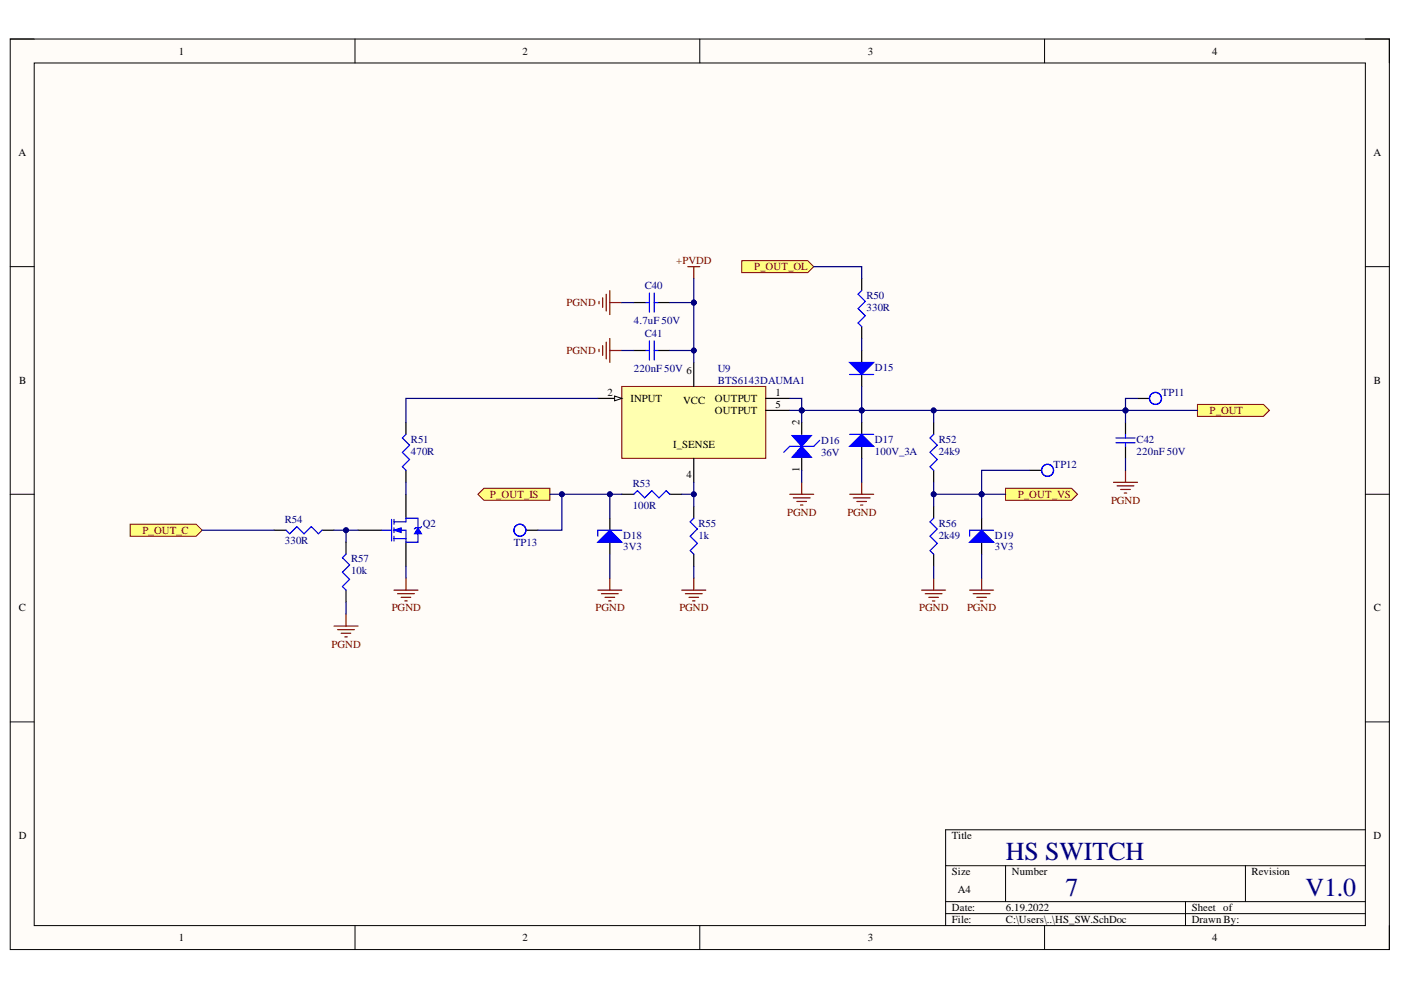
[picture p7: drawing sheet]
<svg xmlns="http://www.w3.org/2000/svg" width="297mm" height="210mm" viewBox="0 0 297 210" stroke-linecap="round" stroke-linejoin="round" font-family="sans-serif">
<defs><g id="words">
<g font-size="5.5" fill="#000080">
<text x="213.2" y="182.3">HS SWITCH</text>
<text x="225.9" y="190">7</text>
<text x="276.8" y="190">V1.0</text>
</g>
<g font-size="2.3">
<text x="37.9" y="11.6">1</text>
<text x="110.8" y="11.6">2</text>
<text x="184" y="11.6">3</text>
<text x="257" y="11.6">4</text>
<text x="3.9" y="33.1">A</text>
<text x="291.2" y="33.1">A</text>
<text x="4.1" y="81.4">B</text>
<text x="128.8" y="83.9">2</text>
<text x="164.4" y="83.9">1</text>
<text x="291.3" y="81.4">B</text>
<text x="133.6" y="85.2">INPUT</text>
<text x="144.8" y="85.7">VCC</text>
<text x="151.6" y="87.7">OUTPUT</text>
<text x="151.6" y="85.2">OUTPUT</text>
<text x="164.4" y="86.5">5</text>
<text x="142.7" y="94.9">I_SENSE</text>
<text x="169.5" y="90.1" transform="rotate(-90 169.5 90.1)">2</text>
<text x="145.6" y="101.2">4</text>
<text x="169.5" y="100.1" transform="rotate(-90 169.5 100.1)">1</text>
<text x="4" y="129.6">C</text>
<text x="291.3" y="129.6">C</text>
<text x="4" y="177.9">D</text>
<text x="201.8" y="177.9">Title</text>
<text x="291.2" y="177.9">D</text>
<text x="201.8" y="185.6">Size</text>
<text x="214.5" y="185.6">Number</text>
<text x="265.3" y="185.6">Revision</text>
<text x="203.1" y="189.4">A4</text>
<text x="201.8" y="193.2">Date:</text>
<text x="201.8" y="195.7">File:</text>
<text x="213.2" y="193.2">6.19.2022</text>
<text x="213.2" y="195.7">C:\Users\..\HS_SW.SchDoc</text>
<text x="252.7" y="193.2">Sheet of</text>
<text x="252.7" y="195.7">Drawn By:</text>
<text x="37.9" y="199.5">1</text>
<text x="110.8" y="199.5">2</text>
<text x="184" y="199.5">3</text>
<text x="257" y="199.5">4</text>
</g>
<g font-size="2.3" fill="#800000">
<text x="143.4" y="56">+PVDD</text>
<text x="159.9" y="57.3">P_OUT_OL</text>
<text x="120.1" y="64.9">PGND</text>
<text x="120.1" y="75">PGND</text>
<text x="256.5" y="87.7">P_OUT</text>
<text x="103.9" y="105.6">P_OUT_IS</text>
<text x="215.8" y="105.6">P_OUT_VS</text>
<text x="235.6" y="106.8">PGND</text>
<text x="30.2" y="113.2">P_OUT_C</text>
<text x="166.9" y="109.4">PGND</text>
<text x="179.7" y="109.4">PGND</text>
<text x="83.1" y="129.6">PGND</text>
<text x="126.3" y="129.6">PGND</text>
<text x="144" y="129.6">PGND</text>
<text x="194.9" y="129.6">PGND</text>
<text x="205" y="129.6">PGND</text>
<text x="70.3" y="137.3">PGND</text>
</g>
<g font-size="2.3" fill="#000080">
<text x="136.7" y="61.4">C40</text>
<text x="183.7" y="63.4">R50</text>
<text x="183.7" y="65.9">330R</text>
<text x="134.4" y="68.7">4.7uF 50V</text>
<text x="136.7" y="71.5">C41</text>
<text x="134.4" y="78.9">220nF 50V 6</text>
<text x="152.2" y="81.4">BTS6143DAUMA1</text>
<text x="152.2" y="78.9">U9</text>
<text x="185.5" y="78.6">D15</text>
<text x="246.3" y="83.9">TP11</text>
<text x="87.1" y="93.9">R51</text>
<text x="174.1" y="94.1">D16</text>
<text x="185.5" y="93.9">D17</text>
<text x="199" y="93.9">R52</text>
<text x="241" y="93.9">C42</text>
<text x="87.1" y="96.4">470R</text>
<text x="174.1" y="96.7">36V</text>
<text x="185.5" y="96.4">100V_3A</text>
<text x="199" y="96.4">24k9</text>
<text x="223.4" y="99.2">TP12</text>
<text x="241" y="96.4">220nF 50V</text>
<text x="134.2" y="103.3">R53</text>
<text x="134.2" y="107.8">100R</text>
<text x="60.4" y="110.9">R54</text>
<text x="89.7" y="111.6">Q2</text>
<text x="148.1" y="111.6">R55</text>
<text x="199" y="111.6">R56</text>
<text x="60.4" y="115.4">330R</text>
<text x="74.4" y="119.2">R57</text>
<text x="108.9" y="115.7">TP13</text>
<text x="132.1" y="114.2">D18</text>
<text x="132.1" y="116.7">3V3</text>
<text x="148.1" y="114.2">1k</text>
<text x="199" y="114.2">2k49</text>
<text x="211" y="114.2">D19</text>
<text x="211" y="116.7">3V3</text>
<text x="74.4" y="121.8">10k</text>
</g>
</g></defs>
<path d="M2.2 8.3h292.4v193h-292.4z" fill-rule="evenodd" fill="#fffcf8"/>
<path d="M2.2 8.3h292.4v193h-292.4z" fill="none" stroke="#000" stroke-width=".21"/>
<path d="M7.3 13.4h282.2v182.8h-282.2z" fill-rule="evenodd" fill="#fffcf8"/>
<g fill="none" stroke="#000" stroke-width=".21">
<path d="M2.2 8.3h5.1M7.3 13.4h282.2v182.8h-282.2zM75.3 8.3v5M148.4 8.3v5M221.5 8.3v5.1M289.5 8.3h5.1v5.1M2.2 56.5h5.1M289.5 56.5h5.1M2.2 104.8h5.1M289.5 104.8h5.1M2.2 153.1h5.1M289.5 153.1h5.1"/>
<path d="M289.5 175.9h-89v20.3M75.3 196.2v5.1M148.4 196.2v5.1M200.5 183.6h89M200.5 191.2h89M200.5 193.7h89M213.2 183.6v7.6M221.5 196.2v5.1M251.3 191.2v5M264.1 183.6v7.6M294.6 196.2v5.1"/>
</g>
<path d="M182.7 89.6v2.5M182.7 94.6v2.6" fill="none" stroke="#000" stroke-width=".25"/>
<path d="M180.1 94.6l2.6-2.5 2.5 2.5z" fill="#00f"/>
<path d="M172.5 94.6h-5.1l-1.2 1.3M173.8 93.4l-1.3 1.2M180.1 94.6l2.6-2.5 2.5 2.5zM180.1 92.1h5.1" fill="none" stroke="#00f" stroke-width=".25"/>
<path d="M170 89.6v2.5M170 97.2v2.5" fill="none" stroke="#000" stroke-width=".25"/>
<path d="M167.9 92.4h4.1l-2 2.2z" fill="#00f"/>
<path d="M167.9 92.4h4.1l-2 2.2z" fill="none" stroke="#00f" stroke-width=".25"/>
<path d="M170 94.6l2 2.3h-4.1z" fill="#00f"/>
<path d="M170 94.6l2 2.3h-4.1z" fill="none" stroke="#00f" stroke-width=".25"/>
<path d="M131.8 81.9h30.6v15.3h-30.6z" fill-rule="evenodd" fill="#ffffb0"/>
<path d="M131.8 81.9h30.6v15.3h-30.6z" fill="none" stroke="#800000" stroke-width=".21"/>
<path d="M126.8 84.5h5" fill="none" stroke="#000" stroke-width=".25"/>
<path d="M130.3 84l1.5 .5-1.5 .5z" fill="#f8fcff"/>
<path d="M130.3 84l1.5 .5-1.5 .5z" fill="none" stroke="#000" stroke-width=".21"/>
<path d="M134.4 64.2h2.5M139.5 64.2h2.5M147.1 76.9v5M147.1 97.2v5.1M162.4 87h5M162.4 84.5h5M129.3 109.9v2.5M129.3 115v2.5M131.8 104.8h2.6M142 104.8h2.6M147.1 107.3v2.6M147.1 117.5v2.5" fill="none" stroke="#000" stroke-width=".25"/>
<path d="M136.9 64.2h.8M137.7 62.1v4.1M138.7 62.1v4.1M138.7 64.2h.8M134.4 104.8l.7-.8 1.6 1.6 1.5-1.6 1.5 1.6 1.5-1.6 .8 .8M147.1 109.9l-.8 .7 1.6 1.6-1.6 1.5 1.6 1.5-1.6 1.5 .8 .8" fill="none" stroke="#00f" stroke-width=".25"/>
<g fill="none" stroke="#800000" stroke-width=".25">
<path d="M145.8 56.5h2.6M147.1 56.5v2.6M127 63.9v.5M127.8 63.1v2.1M128.5 62.4v3.5M129.3 61.6v5.1M129.3 64.2h2.5M167.4 104.8h5.1M168.2 105.6h3.6M169 106.3h2M169.7 107.1h.5M170 102.3v2.5"/>
<path d="M180.1 104.8h5.1M180.9 105.6h3.6M181.7 106.3h2M182.4 107.1h.5M182.7 102.3v2.5M144.6 125.1h5M145.3 125.9h3.6M146.1 126.6h2M146.8 127.4h.5M147.1 122.6v2.5"/>
</g>
<path d="M126.8 115l2.5-2.6 2.5 2.6z" fill="#00f"/>
<path d="M126.8 115l2.5-2.6 2.5 2.6zM131.8 112.4h-5v1.3" fill="none" stroke="#00f" stroke-width=".25"/>
<path d="M253.9 85.7h14l1.2 1.3-1.2 1.3h-14z" fill-rule="evenodd" fill="#ffff80"/>
<path d="M253.9 85.7h14l1.2 1.3-1.2 1.3h-14z" fill="none" stroke="#800000" stroke-width=".21"/>
<path d="M126.8 125.1h5M127.5 125.9h3.6M128.3 126.6h2M129 127.4h.6M129.3 122.6v2.5M195.4 125.1h5.1M196.2 125.9h3.5M196.9 126.7h2.1M197.7 127.4h.5M198 122.6v2.5" fill="none" stroke="#800000" stroke-width=".25"/>
<path d="M198 89.6v2.5M198 99.7v2.6M198 107.3v2.6M198 117.5v2.5M208.1 109.9v2.5M208.1 115v2.5" fill="none" stroke="#000" stroke-width=".25"/>
<path d="M198 92.1l-.8 .8 1.5 1.5-1.5 1.5 1.5 1.5-1.5 1.6 .8 .7M198 109.9l-.8 .7 1.5 1.6-1.5 1.5 1.5 1.5-1.5 1.5 .8 .8" fill="none" stroke="#00f" stroke-width=".25"/>
<path d="M205.6 115l2.5-2.6 2.6 2.6z" fill="#00f"/>
<path d="M205.6 115l2.5-2.6 2.6 2.6zM210.7 112.4h-5.1v1.3" fill="none" stroke="#00f" stroke-width=".25"/>
<path d="M205.6 125.1h5.1M206.3 125.9h3.6M207.1 126.7h2M207.9 127.4h.5M208.1 122.6v2.5" fill="none" stroke="#800000" stroke-width=".25"/>
<path d="M213.2 103.5h14l1.3 1.3-1.3 1.3h-14z" fill-rule="evenodd" fill="#ffff80"/>
<path d="M213.2 103.5h14l1.3 1.3-1.3 1.3h-14z" fill="none" stroke="#800000" stroke-width=".21"/>
<path d="M101.3 104.8l1.3-1.3h14v2.6h-14z" fill-rule="evenodd" fill="#ffff80"/>
<path d="M101.3 104.8l1.3-1.3h14v2.6h-14z" fill="none" stroke="#800000" stroke-width=".21"/>
<path d="M182.7 59.1v2.5M182.7 69.2v2.6M182.7 74.3v2.6M182.7 79.4v2.5" fill="none" stroke="#000" stroke-width=".25"/>
<path d="M182.7 61.6l-.8 .8 1.6 1.5-1.6 1.5 1.6 1.5-1.6 1.6 .8 .7" fill="none" stroke="#00f" stroke-width=".25"/>
<path d="M180.1 76.9h5.1l-2.5 2.5z" fill="#00f"/>
<path d="M180.1 76.9h5.1l-2.5 2.5zM180.1 79.4h5.1" fill="none" stroke="#00f" stroke-width=".25"/>
<path d="M157.3 55.3h13.9l1.3 1.2-1.3 1.3h-13.9z" fill-rule="evenodd" fill="#ffff80"/>
<path d="M157.3 55.3h13.9l1.3 1.2-1.3 1.3h-13.9z" fill="none" stroke="#800000" stroke-width=".21"/>
<path d="M75.9 112.4h5.1M86.1 104.8v5.1M86.1 115v5" fill="none" stroke="#000" stroke-width=".25"/>
<path d="M81 112.4h2M83 110.1v4.6M83.5 110.6h2.6M83.5 112.4h2.6v2.6M83.5 114.2h2.6M83.5 110.1v1.1M83.5 111.9v1M83.5 113.7v1" fill="none" stroke="#00f" stroke-width=".25"/>
<path d="M83.5 112.4l1.6-.5v1z" fill="#00f"/>
<path d="M83.5 112.4l1.6-.5v1z" fill="none" stroke="#00f" stroke-width=".21"/>
<path d="M86.1 110.6v-.7h2.5v2M88.6 113.2v1.8h-2.5" fill="none" stroke="#00f" stroke-width=".25"/>
<path d="M88.6 111.9l.8 1.3h-1.5z" fill="#00f"/>
<path d="M88.6 111.9l.8 1.3h-1.5z" fill="none" stroke="#00f" stroke-width=".21"/>
<path d="M86.1 92.1l-.8 .8 1.5 1.5-1.5 1.5 1.5 1.5-1.5 1.6 .8 .7M60.6 112.4l.8 .8 1.5-1.5 1.6 1.5 1.5-1.5 1.5 1.5 .8-.8M73.4 117.5l-.8 .8 1.5 1.5-1.5 1.5 1.5 1.5-1.5 1.6 .8 .7M89.4 111.7l-.3 .2h-1l-.2 .3" fill="none" stroke="#00f" stroke-width=".25"/>
<path d="M70.8 132.7h5.1M71.6 133.5h3.5M72.3 134.3h2.1M73.1 135h.5M73.4 130.2v2.5M83.5 125.1h5.1M84.3 125.9h3.6M85.1 126.6h2M85.8 127.4h.5M86.1 122.6v2.5" fill="none" stroke="#800000" stroke-width=".25"/>
<path d="M86.1 89.6v2.5M86.1 99.7v2.6M58.1 112.4h2.5M68.3 112.4h2.5M73.4 115v2.5M73.4 125.1v2.6" fill="none" stroke="#000" stroke-width=".25"/>
<path d="M27.6 111.2h14l1.2 1.2-1.2 1.3h-14z" fill-rule="evenodd" fill="#ffff80"/>
<path d="M27.6 111.2h14l1.2 1.2-1.2 1.3h-14z" fill="none" stroke="#800000" stroke-width=".21"/>
<path d="M134.4 74.3h2.5M139.5 74.3h2.5M238.6 89.6v2.5M238.6 94.6v2.6" fill="none" stroke="#000" stroke-width=".25"/>
<path d="M136.9 74.3h.8M137.7 72.3v4M138.7 72.3v4M138.7 74.3h.8M236.6 92.9h4.1M236.6 93.9h4.1M238.6 92.1v.8M238.6 93.9v.7" fill="none" stroke="#00f" stroke-width=".25"/>
<path d="M127 74.1v.5M127.8 73.3v2M128.5 72.5v3.6M129.3 71.8v5.1M129.3 74.3h2.5M238.6 99.7v2.6M236.1 102.3h5.1M236.9 103h3.5M237.6 103.8h2M238.4 104.5h.5" fill="none" stroke="#800000" stroke-width=".25"/>
<path d="M238.6 87v2.6" fill="none" stroke="#000080" stroke-width=".25"/>
<circle cx="238.6" cy="87" r=".51" fill="#000080"/>
<circle cx="238.6" cy="87" r=".51" fill="none" stroke="#000080" stroke-width=".21"/>
<path d="M42.8 112.4h15.3M70.8 112.4h2.6v2.6" fill="none" stroke="#000080" stroke-width=".25"/>
<circle cx="73.4" cy="112.4" r=".51" fill="#000080"/>
<circle cx="73.4" cy="112.4" r=".51" fill="none" stroke="#000080" stroke-width=".21"/>
<path d="M73.4 112.4h2.5" fill="none" stroke="#000080" stroke-width=".25"/>
<circle cx="73.4" cy="112.4" r=".51" fill="#000080"/>
<circle cx="73.4" cy="112.4" r=".51" fill="none" stroke="#000080" stroke-width=".21"/>
<path d="M126.8 84.5h-40.7v5.1M116.6 104.8h12.7" fill="none" stroke="#000080" stroke-width=".25"/>
<circle cx="129.3" cy="104.8" r=".51" fill="#000080"/>
<circle cx="129.3" cy="104.8" r=".51" fill="none" stroke="#000080" stroke-width=".21"/>
<circle cx="119.1" cy="104.8" r=".51" fill="#000080"/>
<circle cx="119.1" cy="104.8" r=".51" fill="none" stroke="#000080" stroke-width=".21"/>
<path d="M131.8 104.8h-2.5v5.1" fill="none" stroke="#000080" stroke-width=".25"/>
<circle cx="129.3" cy="104.8" r=".51" fill="#000080"/>
<circle cx="129.3" cy="104.8" r=".51" fill="none" stroke="#000080" stroke-width=".21"/>
<path d="M131.8 74.3h2.6M131.8 64.2h2.6M142 74.3h5.1v2.6" fill="none" stroke="#000080" stroke-width=".25"/>
<circle cx="147.1" cy="74.3" r=".51" fill="#000080"/>
<circle cx="147.1" cy="74.3" r=".51" fill="none" stroke="#000080" stroke-width=".21"/>
<path d="M142 64.2h5.1" fill="none" stroke="#000080" stroke-width=".25"/>
<circle cx="147.1" cy="64.2" r=".51" fill="#000080"/>
<circle cx="147.1" cy="64.2" r=".51" fill="none" stroke="#000080" stroke-width=".21"/>
<path d="M144.6 104.8h2.5" fill="none" stroke="#000080" stroke-width=".25"/>
<circle cx="147.1" cy="104.8" r=".51" fill="#000080"/>
<circle cx="147.1" cy="104.8" r=".51" fill="none" stroke="#000080" stroke-width=".21"/>
<path d="M167.4 87h2.6v2.6" fill="none" stroke="#000080" stroke-width=".25"/>
<circle cx="170" cy="87" r=".51" fill="#000080"/>
<circle cx="170" cy="87" r=".51" fill="none" stroke="#000080" stroke-width=".21"/>
<path d="M167.4 84.5h2.6v2.5" fill="none" stroke="#000080" stroke-width=".25"/>
<circle cx="170" cy="87" r=".51" fill="#000080"/>
<circle cx="170" cy="87" r=".51" fill="none" stroke="#000080" stroke-width=".21"/>
<path d="M170 87h12.7v2.6" fill="none" stroke="#000080" stroke-width=".25"/>
<circle cx="182.7" cy="87" r=".51" fill="#000080"/>
<circle cx="182.7" cy="87" r=".51" fill="none" stroke="#000080" stroke-width=".21"/>
<circle cx="170" cy="87" r=".51" fill="#000080"/>
<circle cx="170" cy="87" r=".51" fill="none" stroke="#000080" stroke-width=".21"/>
<path d="M172.5 56.5h10.2v2.6M182.7 87h71.2" fill="none" stroke="#000080" stroke-width=".25"/>
<circle cx="182.7" cy="87" r=".51" fill="#000080"/>
<circle cx="182.7" cy="87" r=".51" fill="none" stroke="#000080" stroke-width=".21"/>
<circle cx="198" cy="87" r=".51" fill="#000080"/>
<circle cx="198" cy="87" r=".51" fill="none" stroke="#000080" stroke-width=".21"/>
<circle cx="238.6" cy="87" r=".51" fill="#000080"/>
<circle cx="238.6" cy="87" r=".51" fill="none" stroke="#000080" stroke-width=".21"/>
<path d="M198 104.8h10.1v5.1" fill="none" stroke="#000080" stroke-width=".25"/>
<circle cx="208.1" cy="104.8" r=".51" fill="#000080"/>
<circle cx="208.1" cy="104.8" r=".51" fill="none" stroke="#000080" stroke-width=".21"/>
<circle cx="198" cy="104.8" r=".51" fill="#000080"/>
<circle cx="198" cy="104.8" r=".51" fill="none" stroke="#000080" stroke-width=".21"/>
<path d="M208.1 104.8h5.1" fill="none" stroke="#000080" stroke-width=".25"/>
<circle cx="208.1" cy="104.8" r=".51" fill="#000080"/>
<circle cx="208.1" cy="104.8" r=".51" fill="none" stroke="#000080" stroke-width=".21"/>
<path d="M86.1 102.3v2.5M129.3 117.5v5.1M147.1 102.3v5M73.4 127.7v2.5M86.1 120v2.6M147.1 120v2.6" fill="none" stroke="#000080" stroke-width=".25"/>
<circle cx="147.1" cy="104.8" r=".51" fill="#000080"/>
<circle cx="147.1" cy="104.8" r=".51" fill="none" stroke="#000080" stroke-width=".21"/>
<path d="M147.1 64.2v10.1" fill="none" stroke="#000080" stroke-width=".25"/>
<circle cx="147.1" cy="74.3" r=".51" fill="#000080"/>
<circle cx="147.1" cy="74.3" r=".51" fill="none" stroke="#000080" stroke-width=".21"/>
<circle cx="147.1" cy="64.2" r=".51" fill="#000080"/>
<circle cx="147.1" cy="64.2" r=".51" fill="none" stroke="#000080" stroke-width=".21"/>
<path d="M147.1 59.1v5.1" fill="none" stroke="#000080" stroke-width=".25"/>
<circle cx="147.1" cy="64.2" r=".51" fill="#000080"/>
<circle cx="147.1" cy="64.2" r=".51" fill="none" stroke="#000080" stroke-width=".21"/>
<path d="M170 99.7v2.6M182.7 81.9v5.1M182.7 97.2v5.1" fill="none" stroke="#000080" stroke-width=".25"/>
<circle cx="182.7" cy="87" r=".51" fill="#000080"/>
<circle cx="182.7" cy="87" r=".51" fill="none" stroke="#000080" stroke-width=".21"/>
<path d="M182.7 71.8v2.5M198 102.3v5M198 120v2.6" fill="none" stroke="#000080" stroke-width=".25"/>
<circle cx="198" cy="104.8" r=".51" fill="#000080"/>
<circle cx="198" cy="104.8" r=".51" fill="none" stroke="#000080" stroke-width=".21"/>
<path d="M198 87v2.6" fill="none" stroke="#000080" stroke-width=".25"/>
<circle cx="198" cy="87" r=".51" fill="#000080"/>
<circle cx="198" cy="87" r=".51" fill="none" stroke="#000080" stroke-width=".21"/>
<path d="M238.6 97.2v2.5M119.1 104.8v7.6h-5.1M208.1 117.5v5.1" fill="none" stroke="#000080" stroke-width=".25"/>
<path d="M111.5 112.4h2.5" fill="none" stroke="#000" stroke-width=".25"/>
<circle cx="110.2" cy="112.4" r="1.27" fill="none" stroke="#00f" stroke-width=".25"/>
<circle cx="119.1" cy="104.8" r=".51" fill="#000080"/>
<circle cx="119.1" cy="104.8" r=".51" fill="none" stroke="#000080" stroke-width=".21"/>
<path d="M241.2 84.5h2.5" fill="none" stroke="#000" stroke-width=".25"/>
<circle cx="245" cy="84.5" r="1.27" fill="none" stroke="#00f" stroke-width=".25"/>
<path d="M241.2 84.5h-2.6v2.5" fill="none" stroke="#000080" stroke-width=".25"/>
<circle cx="238.6" cy="87" r=".51" fill="#000080"/>
<circle cx="238.6" cy="87" r=".51" fill="none" stroke="#000080" stroke-width=".21"/>
<path d="M218.3 99.7h2.5" fill="none" stroke="#000" stroke-width=".25"/>
<circle cx="222.1" cy="99.7" r="1.27" fill="none" stroke="#00f" stroke-width=".25"/>
<path d="M218.3 99.7h-10.2v5.1" fill="none" stroke="#000080" stroke-width=".25"/>
<circle cx="208.1" cy="104.8" r=".51" fill="#000080"/>
<circle cx="208.1" cy="104.8" r=".51" fill="none" stroke="#000080" stroke-width=".21"/>
<use href="#words"/>
</svg>
